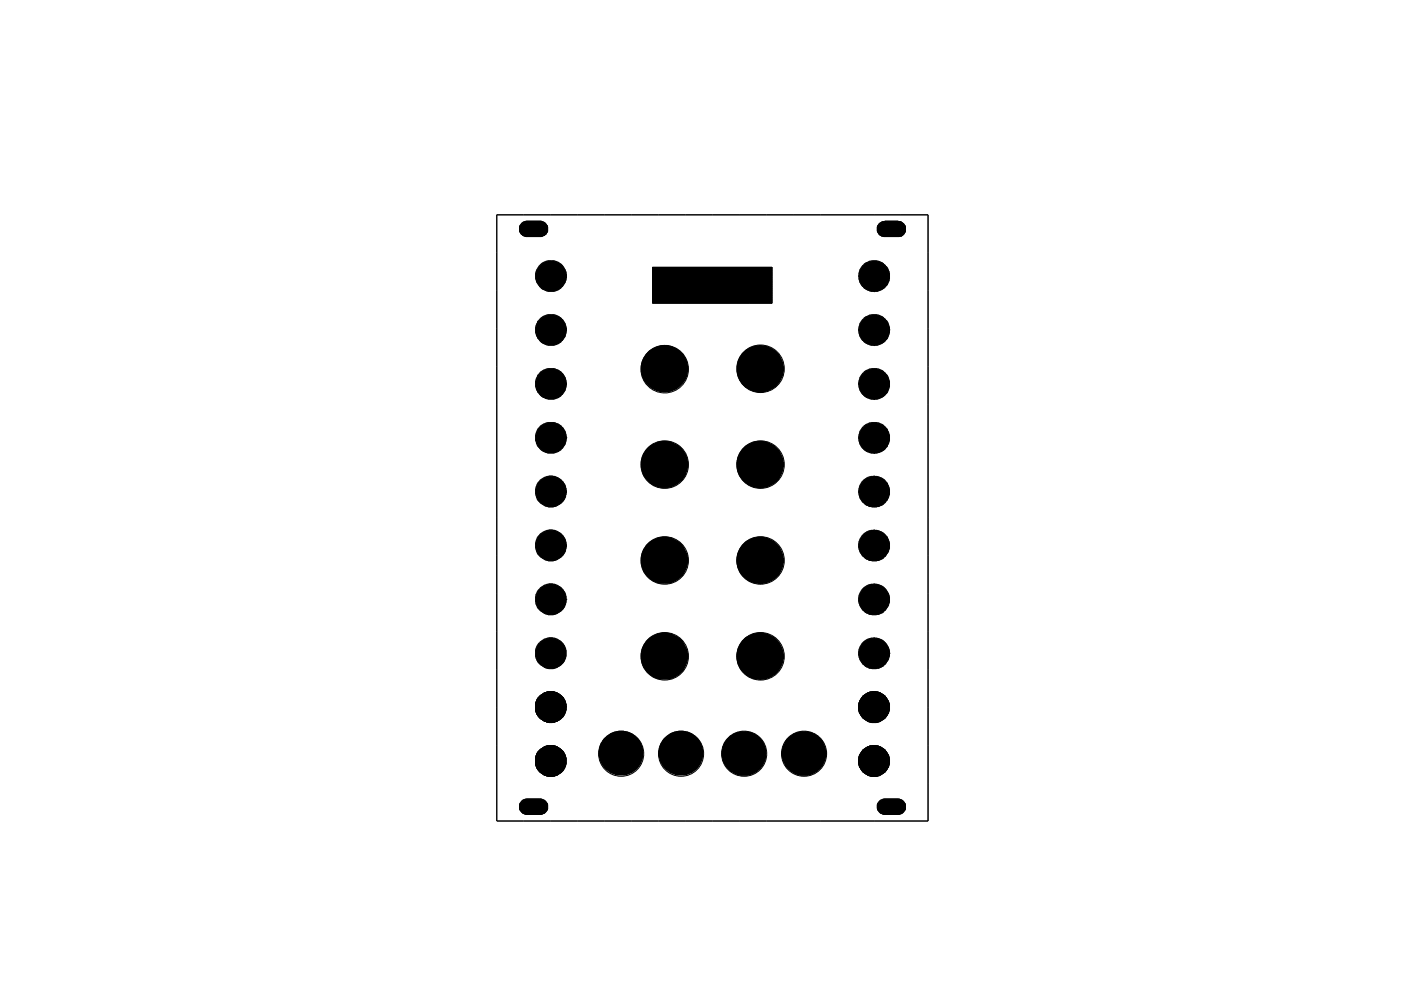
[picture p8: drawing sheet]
<svg xmlns="http://www.w3.org/2000/svg" width="297mm" height="210mm" viewBox="0 0 297 210" stroke-linecap="round" stroke-linejoin="round" font-family="sans-serif">
<g fill="none" stroke="#000" stroke-width=".21">
<path d="M105.3 45.6h91.5v128.5h-91.5zM110.5 47.5l.3-.3 .7-.3h3.2l.7 .3 .7 .9a1.75 1.75 0 0 1-.4 1.5l-1 .5h-3.2l-1-.5a1.75 1.75 0 0 1-.3-1.8zM110.5 47.5l.4-.3 .6-.3h3.3l.6 .3 .7 .9a1.75 1.75 0 0 1-.3 1.6l-1 .5h-3.3l-1-.5a1.75 1.75 0 0 1-.2-1.8zM120.1 58.5h.1M138.3 56.6h25.4v7.7h-25.4zM138.4 56.7h25.3v7.6h-25.3zM186.4 47.5l.7-.5 .5-.1h2.8a1.96 1.96 0 0 1 1.5 1.2 1.75 1.75 0 0 1-.3 1.5l-.5 .4-.5 .1h-3.2a1.54 1.54 0 0 1-1.4-1.1v-.9zM186.4 47.5l.8-.5 .5-.1h2.8a1.96 1.96 0 0 1 1.5 1.2 1.75 1.75 0 0 1-.4 1.6l-.5 .4-.5 .1h-3.2a1.54 1.54 0 0 1-1.3-1.1v-1zM188.6 58.5h.1M188.6 69.9h.1M120.1 92.8h.1M188.6 104.2h.1"/>
<path d="M120.1 127.1h.1M188.6 138.5h.1M120 149.9h.1M188.6 149.9h.1M110.5 170l.3-.3 .7-.3h3.2a1.68 1.68 0 0 1 1.4 2l-.7 1-.7 .2h-3.2a1.59 1.59 0 0 1-1-2.6zM110.5 170.1l.4-.4 .6-.2h3.3a1.68 1.68 0 0 1 1.3 2 1.6 1.6 0 0 1-1.6 1.2h-3a1.59 1.59 0 0 1-1-2.6zM186.4 170l.3-.3 .7-.3h3.2a1.62 1.62 0 0 1 1.4 1.6 1.62 1.62 0 0 1-1.4 1.6h-3.2a1.68 1.68 0 0 1-1.4-2zM186.4 170.1l.3-.4 .7-.2h3.2a1.62 1.62 0 0 1 1.4 1.6 1.62 1.62 0 0 1-1.5 1.6h-3.1a1.68 1.68 0 0 1-1.3-2.1z"/>
<circle cx="116.8" cy="58.5" r="3.3"/>
<circle cx="185.3" cy="58.5" r="3.3"/>
<circle cx="185.4" cy="58.6" r="3.2"/>
<circle cx="116.8" cy="69.9" r="3.3"/>
<circle cx="116.8" cy="70" r="3.3"/>
<circle cx="140.9" cy="78.3" r="5"/>
<circle cx="161.2" cy="78.2" r="5"/>
<circle cx="185.3" cy="69.9" r="3.3"/>
<circle cx="185.3" cy="70" r="3.3"/>
<circle cx="116.8" cy="92.8" r="3.2"/>
<circle cx="116.8" cy="81.3" r="3.2"/>
<circle cx="116.8" cy="81.4" r="3.3"/>
<circle cx="116.8" cy="92.8" r="3.3"/>
<circle cx="140.9" cy="98.5" r="5"/>
<circle cx="161.2" cy="98.5" r="5"/>
<circle cx="185.3" cy="81.4" r="3.3"/>
<circle cx="185.3" cy="92.8" r="3.3"/>
<circle cx="185.4" cy="92.9" r="3.2"/>
<circle cx="116.8" cy="115.6" r="3.2"/>
<circle cx="116.8" cy="104.2" r="3.2"/>
<circle cx="116.8" cy="115.7" r="3.3"/>
<circle cx="116.9" cy="104.2" r="3.2"/>
<circle cx="140.9" cy="118.8" r="5"/>
<circle cx="161.2" cy="118.8" r="5"/>
<circle cx="185.3" cy="104.2" r="3.3"/>
<circle cx="185.3" cy="115.7" r="3.3"/>
<circle cx="185.3" cy="115.7" r="3.2"/>
<circle cx="185.3" cy="104.3" r="3.3"/>
<circle cx="116.8" cy="138.5" r="3.2"/>
<circle cx="116.8" cy="138.5" r="3.3"/>
<circle cx="116.8" cy="127" r="3.3"/>
<circle cx="116.8" cy="127.1" r="3.3"/>
<circle cx="140.9" cy="139.1" r="5"/>
<circle cx="161.2" cy="139.1" r="5"/>
<circle cx="185.3" cy="127.1" r="3.3"/>
<circle cx="185.3" cy="138.5" r="3.3"/>
<circle cx="185.3" cy="138.6" r="3.3"/>
<circle cx="185.4" cy="127.1" r="3.2"/>
<circle cx="116.8" cy="149.9" r="3.3"/>
<circle cx="116.8" cy="150" r="3.2"/>
<circle cx="131.7" cy="159.8" r="4.8"/>
<circle cx="144.4" cy="159.8" r="4.8"/>
<circle cx="157.8" cy="159.8" r="4.8"/>
<circle cx="170.5" cy="159.8" r="4.8"/>
<circle cx="185.3" cy="149.9" r="3.3"/>
<circle cx="185.4" cy="149.9" r="3.2"/>
<circle cx="116.8" cy="161.3" r="3.3"/>
<circle cx="116.8" cy="161.4" r="3.2"/>
<circle cx="185.3" cy="161.3" r="3.2"/>
<circle cx="185.4" cy="161.4" r="3.2"/>
</g>
<g fill="#000">
<path d="M110.9 47.2l.6-.3h3.3l.6 .3 .7 .9a1.75 1.75 0 0 1-.3 1.6l-1 .5h-3.3l-1-.5a1.75 1.75 0 0 1-.2-1.8zM186.4 47.5l.8-.5 .5-.1h2.8a1.96 1.96 0 0 1 1.5 1.2 1.75 1.75 0 0 1-.4 1.6l-.5 .4-.5 .1h-3.2a1.54 1.54 0 0 1-1.3-1.1v-1zM138.4 56.7h25.3v7.6h-25.3zM110.9 169.7l.6-.2h3.3a1.68 1.68 0 0 1 1.3 2 1.6 1.6 0 0 1-1.6 1.2h-3a1.62 1.62 0 0 1-1.3-1.3 1.62 1.62 0 0 1 .7-1.7zM186.4 170.1l.3-.4 .7-.2h3.2a1.62 1.62 0 0 1 1.4 1.6 1.62 1.62 0 0 1-1.5 1.6h-3.1a1.68 1.68 0 0 1-1.3-2.1z"/>
<circle cx="116.8" cy="58.5" r="3.3"/>
<circle cx="185.4" cy="58.6" r="3.2"/>
<circle cx="116.8" cy="70" r="3.3"/>
<circle cx="140.8" cy="78.2" r="4"/>
<circle cx="161.2" cy="78.2" r="4"/>
<circle cx="185.3" cy="70" r="3.3"/>
<circle cx="116.8" cy="81.4" r="3.3"/>
<circle cx="116.8" cy="92.8" r="3.3"/>
<circle cx="140.9" cy="98.5" r="4"/>
<circle cx="161.2" cy="98.4" r="4"/>
<circle cx="185.3" cy="81.4" r="3.3"/>
<circle cx="185.4" cy="92.9" r="3.2"/>
<circle cx="116.8" cy="115.7" r="3.3"/>
<circle cx="116.9" cy="104.2" r="3.2"/>
<circle cx="140.9" cy="118.8" r="4"/>
<circle cx="161.2" cy="118.8" r="4"/>
<circle cx="185.3" cy="115.7" r="3.3"/>
<circle cx="185.3" cy="104.3" r="3.3"/>
<circle cx="116.8" cy="138.5" r="3.2"/>
<circle cx="116.8" cy="127.1" r="3.3"/>
<circle cx="140.9" cy="139.1" r="4"/>
<circle cx="161.2" cy="139.1" r="4"/>
<circle cx="185.3" cy="138.6" r="3.3"/>
<circle cx="185.4" cy="127.1" r="3.2"/>
<circle cx="116.8" cy="150" r="3.2"/>
<circle cx="131.7" cy="159.7" r="4.5"/>
<circle cx="144.4" cy="159.7" r="4.5"/>
<circle cx="157.7" cy="159.8" r="4.5"/>
<circle cx="170.5" cy="159.8" r="4.5"/>
<circle cx="185.4" cy="149.9" r="3.2"/>
<circle cx="116.8" cy="161.4" r="3.2"/>
<circle cx="185.4" cy="161.4" r="3.2"/>
</g>
<g fill="none" stroke="#000" stroke-width="2">
<circle cx="140.8" cy="78.2" r="4"/>
<circle cx="161.2" cy="78.2" r="4"/>
<circle cx="140.9" cy="98.5" r="4"/>
<circle cx="161.2" cy="98.4" r="4"/>
<circle cx="140.9" cy="118.8" r="4"/>
<circle cx="161.2" cy="118.8" r="4"/>
<circle cx="140.9" cy="139.1" r="4"/>
<circle cx="161.2" cy="139.1" r="4"/>
</g>
<g fill="none" stroke="#000" stroke-width=".51">
<circle cx="131.7" cy="159.7" r="4.5"/>
<circle cx="144.4" cy="159.7" r="4.5"/>
<circle cx="157.7" cy="159.8" r="4.5"/>
<circle cx="170.5" cy="159.8" r="4.5"/>
</g>
</svg>
